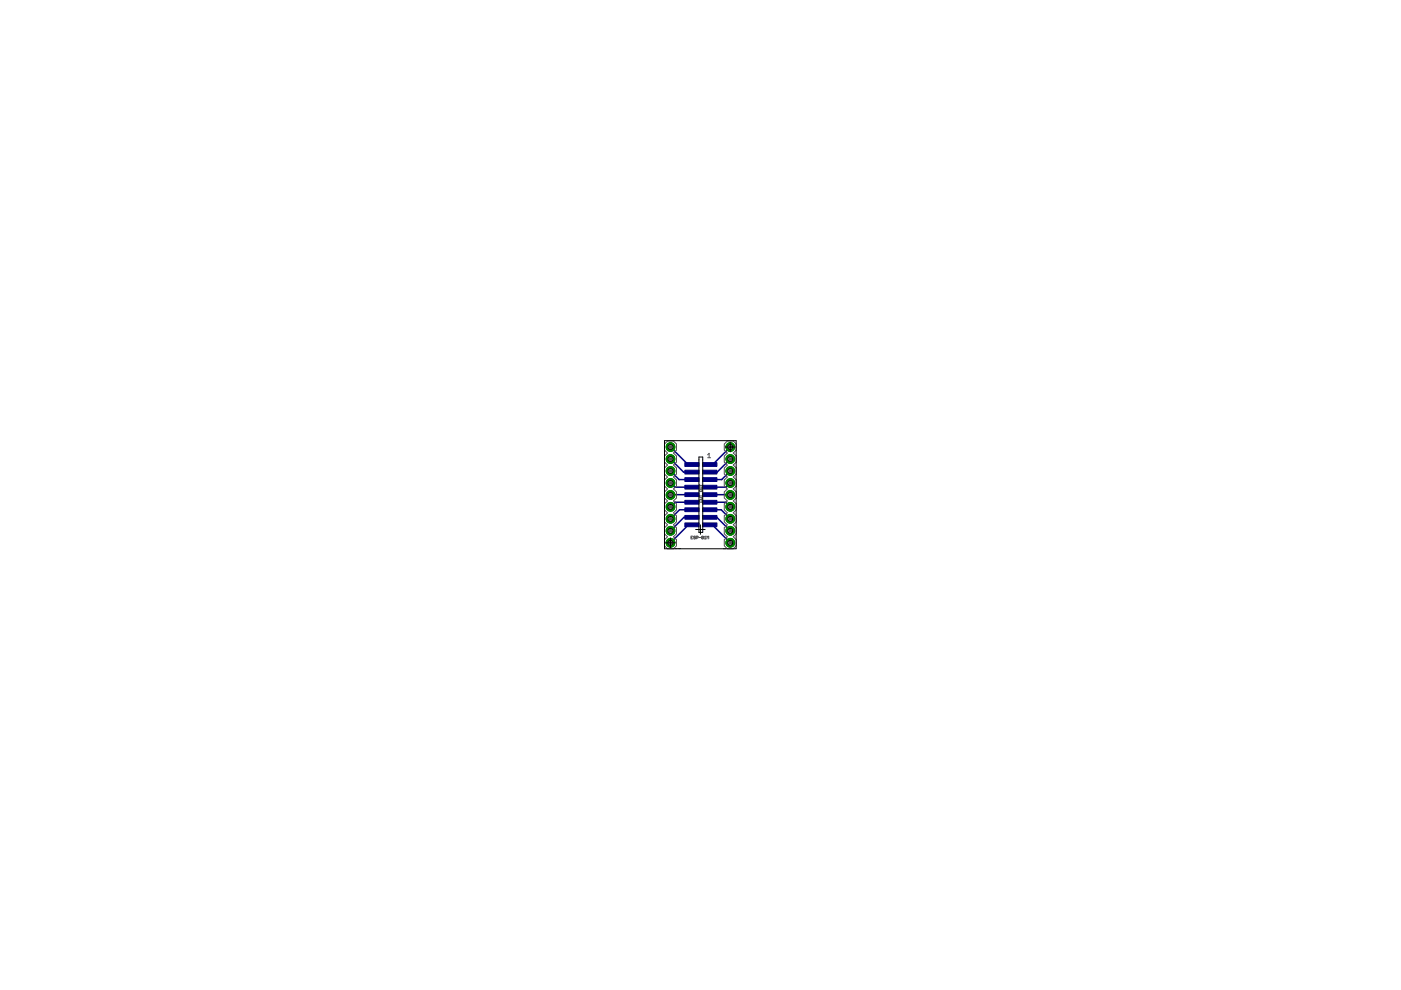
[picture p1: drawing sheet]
<svg xmlns="http://www.w3.org/2000/svg" width="297mm" height="210mm" viewBox="0 0 297 210" stroke-linecap="round" stroke-linejoin="round" font-family="sans-serif">
<g fill="#000080" stroke="#000080" stroke-width=".21">
<path d="M149 110.9h3v.8h-3z"/>
<path d="M149 109.3h3v.8h-3z"/>
<path d="M149 107.7h3v.8h-3z"/>
<path d="M149 106.1h3v.8h-3z"/>
<path d="M149 104.5h3v.8h-3z"/>
<path d="M149 102.9h3v.8h-3z"/>
<path d="M149 101.3h3v.8h-3z"/>
<path d="M149 99.7h3v.8h-3z"/>
<path d="M149 98.1h3v.8h-3z"/>
<path d="M145.2 110.9h3v.8h-3z"/>
<path d="M145.2 109.3h3v.8h-3z"/>
<path d="M145.2 107.7h3v.8h-3z"/>
<path d="M145.2 106.1h3v.8h-3z"/>
<path d="M145.2 104.5h3v.8h-3z"/>
<path d="M145.2 102.9h3v.8h-3z"/>
<path d="M145.2 101.3h3v.8h-3z"/>
<path d="M145.2 99.7h3v.8h-3z"/>
<path d="M145.2 98.1h3v.8h-3z"/>
</g>
<g fill="none" stroke="#000080" stroke-width=".32">
<path d="M142.2 94.8l3.7 3.7h.8M142.2 97.3l2.7 2.8h1.8M142.2 99.9l1.8 1.8h2.7M154.8 94.8l-3.7 3.7h-.6M154.8 97.3l-2.7 2.8h-1.6M154.8 99.9l-1.8 1.8h-2.5M142.2 102.4l.8 .9h3.7M146.7 104.9h-4.5M146.7 106.5h-3.5l-1 1M146.7 108.1h-2.6l-1.9 1.9M146.7 109.7h-1.7l-2.8 2.8M146.7 111.3h-.7l-3.8 3.8"/>
<path d="M150.5 104.9h4.3M150.5 106.5h3.3l1 1M150.5 108.1h2.4l1.9 1.9M150.5 109.7h1.5l2.8 2.8M150.5 111.3h.5l3.8 3.8M154.8 102.4l-.9 .9h-3.4"/>
</g>
<circle cx="142.2" cy="115.1" r=".93" fill="#008000" stroke="#008000" stroke-width=".21"/>
<circle cx="142.2" cy="115.1" r=".51" fill="#fff" stroke="#000" stroke-width=".21"/>
<circle cx="142.2" cy="112.5" r=".93" fill="#008000" stroke="#008000" stroke-width=".21"/>
<circle cx="142.2" cy="112.5" r=".51" fill="#fff" stroke="#000" stroke-width=".21"/>
<circle cx="142.2" cy="110" r=".93" fill="#008000" stroke="#008000" stroke-width=".21"/>
<circle cx="142.2" cy="110" r=".51" fill="#fff" stroke="#000" stroke-width=".21"/>
<circle cx="142.2" cy="107.5" r=".93" fill="#008000" stroke="#008000" stroke-width=".21"/>
<circle cx="142.2" cy="107.5" r=".51" fill="#fff" stroke="#000" stroke-width=".21"/>
<circle cx="142.2" cy="104.9" r=".93" fill="#008000" stroke="#008000" stroke-width=".21"/>
<circle cx="142.2" cy="104.9" r=".51" fill="#fff" stroke="#000" stroke-width=".21"/>
<circle cx="142.2" cy="102.4" r=".93" fill="#008000" stroke="#008000" stroke-width=".21"/>
<circle cx="142.2" cy="102.4" r=".51" fill="#fff" stroke="#000" stroke-width=".21"/>
<circle cx="142.2" cy="99.9" r=".93" fill="#008000" stroke="#008000" stroke-width=".21"/>
<circle cx="142.2" cy="99.9" r=".51" fill="#fff" stroke="#000" stroke-width=".21"/>
<circle cx="142.2" cy="97.3" r=".93" fill="#008000" stroke="#008000" stroke-width=".21"/>
<circle cx="142.2" cy="97.3" r=".51" fill="#fff" stroke="#000" stroke-width=".21"/>
<circle cx="142.2" cy="94.8" r=".93" fill="#008000" stroke="#008000" stroke-width=".21"/>
<circle cx="142.2" cy="94.8" r=".51" fill="#fff" stroke="#000" stroke-width=".21"/>
<circle cx="154.8" cy="94.8" r=".93" fill="#008000" stroke="#008000" stroke-width=".21"/>
<circle cx="154.8" cy="94.8" r=".51" fill="#fff" stroke="#000" stroke-width=".21"/>
<circle cx="154.8" cy="97.3" r=".93" fill="#008000" stroke="#008000" stroke-width=".21"/>
<circle cx="154.8" cy="97.3" r=".51" fill="#fff" stroke="#000" stroke-width=".21"/>
<circle cx="154.8" cy="99.9" r=".93" fill="#008000" stroke="#008000" stroke-width=".21"/>
<circle cx="154.8" cy="99.9" r=".51" fill="#fff" stroke="#000" stroke-width=".21"/>
<circle cx="154.8" cy="102.4" r=".93" fill="#008000" stroke="#008000" stroke-width=".21"/>
<circle cx="154.8" cy="102.4" r=".51" fill="#fff" stroke="#000" stroke-width=".21"/>
<circle cx="154.8" cy="104.9" r=".93" fill="#008000" stroke="#008000" stroke-width=".21"/>
<circle cx="154.8" cy="104.9" r=".51" fill="#fff" stroke="#000" stroke-width=".21"/>
<circle cx="154.8" cy="107.5" r=".93" fill="#008000" stroke="#008000" stroke-width=".21"/>
<circle cx="154.8" cy="107.5" r=".51" fill="#fff" stroke="#000" stroke-width=".21"/>
<circle cx="154.8" cy="110" r=".93" fill="#008000" stroke="#008000" stroke-width=".21"/>
<circle cx="154.8" cy="110" r=".51" fill="#fff" stroke="#000" stroke-width=".21"/>
<circle cx="154.8" cy="112.5" r=".93" fill="#008000" stroke="#008000" stroke-width=".21"/>
<circle cx="154.8" cy="112.5" r=".51" fill="#fff" stroke="#000" stroke-width=".21"/>
<circle cx="154.8" cy="115.1" r=".93" fill="#008000" stroke="#008000" stroke-width=".21"/>
<circle cx="154.8" cy="115.1" r=".51" fill="#fff" stroke="#000" stroke-width=".21"/>
<circle cx="142.2" cy="115.1" r=".93" fill="#008000" stroke="#008000" stroke-width=".21"/>
<circle cx="142.2" cy="115.1" r=".51" fill="#fff" stroke="#000" stroke-width=".21"/>
<circle cx="142.2" cy="112.5" r=".93" fill="#008000" stroke="#008000" stroke-width=".21"/>
<circle cx="142.2" cy="112.5" r=".51" fill="#fff" stroke="#000" stroke-width=".21"/>
<circle cx="142.2" cy="110" r=".93" fill="#008000" stroke="#008000" stroke-width=".21"/>
<circle cx="142.2" cy="110" r=".51" fill="#fff" stroke="#000" stroke-width=".21"/>
<circle cx="142.2" cy="107.5" r=".93" fill="#008000" stroke="#008000" stroke-width=".21"/>
<circle cx="142.2" cy="107.5" r=".51" fill="#fff" stroke="#000" stroke-width=".21"/>
<circle cx="142.2" cy="104.9" r=".93" fill="#008000" stroke="#008000" stroke-width=".21"/>
<circle cx="142.2" cy="104.9" r=".51" fill="#fff" stroke="#000" stroke-width=".21"/>
<circle cx="142.2" cy="102.4" r=".93" fill="#008000" stroke="#008000" stroke-width=".21"/>
<circle cx="142.2" cy="102.4" r=".51" fill="#fff" stroke="#000" stroke-width=".21"/>
<circle cx="142.2" cy="99.9" r=".93" fill="#008000" stroke="#008000" stroke-width=".21"/>
<circle cx="142.2" cy="99.9" r=".51" fill="#fff" stroke="#000" stroke-width=".21"/>
<circle cx="142.2" cy="97.3" r=".93" fill="#008000" stroke="#008000" stroke-width=".21"/>
<circle cx="142.2" cy="97.3" r=".51" fill="#fff" stroke="#000" stroke-width=".21"/>
<circle cx="142.2" cy="94.8" r=".93" fill="#008000" stroke="#008000" stroke-width=".21"/>
<circle cx="142.2" cy="94.8" r=".51" fill="#fff" stroke="#000" stroke-width=".21"/>
<circle cx="154.8" cy="94.8" r=".93" fill="#008000" stroke="#008000" stroke-width=".21"/>
<circle cx="154.8" cy="94.8" r=".51" fill="#fff" stroke="#000" stroke-width=".21"/>
<circle cx="154.8" cy="97.3" r=".93" fill="#008000" stroke="#008000" stroke-width=".21"/>
<circle cx="154.8" cy="97.3" r=".51" fill="#fff" stroke="#000" stroke-width=".21"/>
<circle cx="154.8" cy="99.9" r=".93" fill="#008000" stroke="#008000" stroke-width=".21"/>
<circle cx="154.8" cy="99.9" r=".51" fill="#fff" stroke="#000" stroke-width=".21"/>
<circle cx="154.8" cy="102.4" r=".93" fill="#008000" stroke="#008000" stroke-width=".21"/>
<circle cx="154.8" cy="102.4" r=".51" fill="#fff" stroke="#000" stroke-width=".21"/>
<circle cx="154.8" cy="104.9" r=".93" fill="#008000" stroke="#008000" stroke-width=".21"/>
<circle cx="154.8" cy="104.9" r=".51" fill="#fff" stroke="#000" stroke-width=".21"/>
<circle cx="154.8" cy="107.5" r=".93" fill="#008000" stroke="#008000" stroke-width=".21"/>
<circle cx="154.8" cy="107.5" r=".51" fill="#fff" stroke="#000" stroke-width=".21"/>
<circle cx="154.8" cy="110" r=".93" fill="#008000" stroke="#008000" stroke-width=".21"/>
<circle cx="154.8" cy="110" r=".51" fill="#fff" stroke="#000" stroke-width=".21"/>
<circle cx="154.8" cy="112.5" r=".93" fill="#008000" stroke="#008000" stroke-width=".21"/>
<circle cx="154.8" cy="112.5" r=".51" fill="#fff" stroke="#000" stroke-width=".21"/>
<circle cx="154.8" cy="115.1" r=".93" fill="#008000" stroke="#008000" stroke-width=".21"/>
<circle cx="154.8" cy="115.1" r=".51" fill="#fff" stroke="#000" stroke-width=".21"/>
<g fill="none" stroke="#505050" stroke-width=".21">
<path d="M141.5 93.5h1.3l.6 .6v1.3l-.6 .7 .6 .6v1.3l-.6 .6 .6 .6v1.3l-.6 .6 .6 .7v1.2l-.6 .7 .6 .6v1.3l-.6 .6 .6 .6v1.3l-.6 .6 .6 .7v1.2l-.6 .7 .6 .6v1.3l-.6 .6 .6 .6v1.3l-.6 .7h-1.3l-.6-.7v-1.3l.6-.6-.6-.6v-1.3l.6-.6-.6-.7v-1.2l.6-.7-.6-.6v-1.3l.6-.6-.6-.6v-1.3l.6-.6-.6-.7v-1.2l.6-.7-.6-.6v-1.3l.6-.6-.6-.6v-1.3l.6-.6-.6-.7v-1.3zM150 96.4l.3-.3v.9M150 97h.7M153.6 94.1l.6-.6h1.3l.6 .6v1.3l-.6 .7 .6 .6v1.3l-.6 .6 .6 .6v1.3l-.6 .6 .6 .7v1.2l-.6 .7 .6 .6v1.3l-.6 .6 .6 .6v1.3l-.6 .6 .6 .7v1.2l-.6 .7 .6 .6v1.3l-.6 .6 .6 .6v1.3l-.6 .7h-1.3l-.6-.7v-1.3l.6-.6-.6-.6v-1.3l.6-.6-.6-.7v-1.2l.6-.7-.6-.6v-1.3l.6-.6-.6-.6v-1.3l.6-.6-.6-.7v-1.2l.6-.7-.6-.6v-1.3l.6-.6-.6-.6v-1.3l.6-.6-.6-.7zM143.1 116.3h.5M143.8 116.3h.5M146.5 114h.2M146.9 113.7h-.4v.6h.4M147.4 113.8l-.2-.1-.1 .2 .3 .3h-.3M147.6 114.1l.4-.1-.1-.3h-.3v.6M148.2 114h.4M148.3 102.7v.4"/>
<path d="M148.3 103.9l.5-.1 .1 .3-.5 .1zM148.3 105v.3M148.3 103.3l.6 .1-.1 .3h-.5M148.3 105.5l.6 .1-.1 .3h-.5M148.3 105.2h.6M148.3 102.9h.6M148.4 106.1v.4h.4v-.4M149.1 113.8l-.2-.1-.1 .5M149.1 113.8l-.1 .5-.2-.1M149.1 113.8l-.3 .4M149.3 114.3h.4M149.3 113.9l.2-.2v.6"/>
<path d="M149.9 114.3v-.6l.2 .2 .2-.2v.6M153.4 116.3h.5"/>
</g>
<g fill="#505050" stroke="#505050" stroke-width=".21">
<path d="M141.9 99.6h.5v.5h-.5z"/>
<path d="M141.9 102.2h.5v.5h-.5z"/>
<path d="M141.9 104.7h.5v.5h-.5z"/>
<path d="M141.9 107.2h.5v.5h-.5z"/>
<path d="M141.9 109.7h.5v.6h-.5z"/>
<path d="M141.9 112.3h.5v.5h-.5z"/>
<path d="M141.9 114.8h.5v.5h-.5z"/>
<path d="M141.9 97.1h.5v.5h-.5z"/>
<path d="M141.9 94.5h.5v.5h-.5z"/>
<path d="M154.6 109.7h.5v.6h-.5z"/>
<path d="M154.6 107.2h.5v.5h-.5z"/>
<path d="M154.6 104.7h.5v.5h-.5z"/>
<path d="M154.6 102.2h.5v.5h-.5z"/>
<path d="M154.6 99.6h.5v.5h-.5z"/>
<path d="M154.6 97.1h.5v.5h-.5z"/>
<path d="M154.6 94.5h.5v.5h-.5z"/>
<path d="M154.6 112.3h.5v.5h-.5z"/>
<path d="M154.6 114.8h.5v.5h-.5z"/>
</g>
<path d="M140.9 93.4h15.2v23h-15.2zM148.2 96.9h.8v16h-.8zM153.8 94.8h2.1M154.8 93.8v2M141.1 115.1h2.1M142.2 114.1v2M147.5 112.3h2M148.5 111.3v2" fill="none" stroke="#000" stroke-width=".21"/>
</svg>
